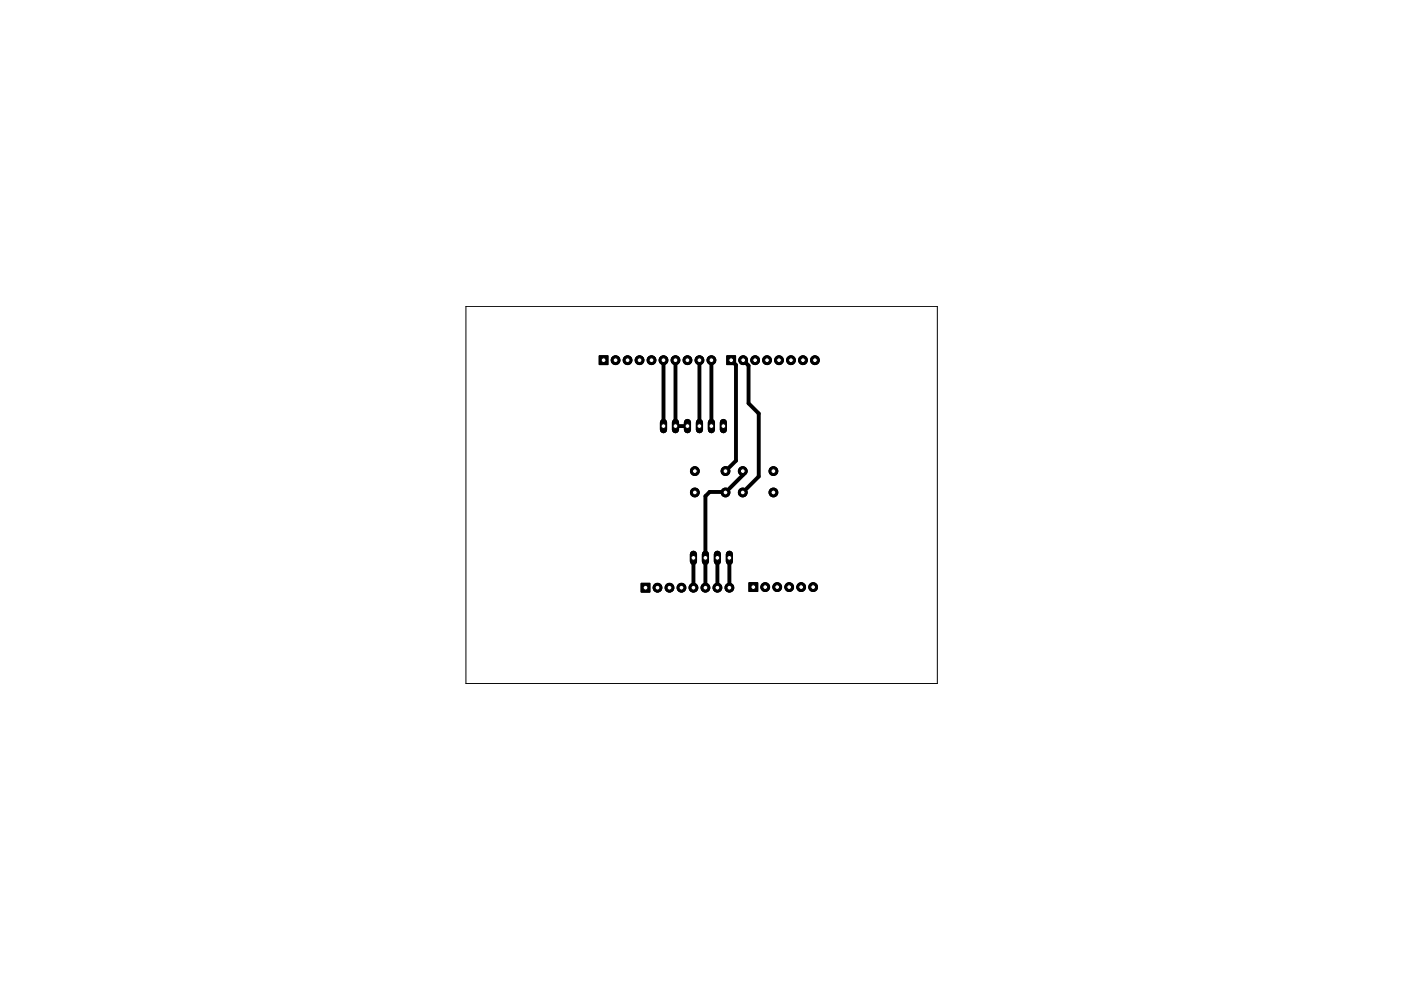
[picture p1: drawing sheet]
<svg xmlns="http://www.w3.org/2000/svg" width="297mm" height="210mm" viewBox="0 0 297 210" stroke-linecap="round" stroke-linejoin="round" font-family="sans-serif">
<path d="M140.7 76.4v13.9M143.2 76.4v13.9h2.6M148.3 76.4v13.9M150.8 76.4v13.9M155 76.4l1 1v20.3l-2.2 2.2M157.6 76.4l1.1 1.1v8l2.2 2.2v13.3l-3.4 3.4M157.5 99.9v.9l-3.7 3.6-3.3-.1-.9 .9v19.4M147 118.3v6.3M152.1 118.3v6.3M154.6 118.3v6.3" fill="none" stroke="#000" stroke-width=".83"/>
<path d="M135.9 123.7h1.9v1.8h-1.9z" fill="#000" stroke="#000" stroke-width=".21"/>
<circle cx="136.9" cy="124.6" r=".51" fill="#fff" stroke="#000" stroke-width=".21"/>
<circle cx="139.4" cy="124.6" r=".93" fill="#000" stroke="#000" stroke-width=".21"/>
<circle cx="139.4" cy="124.6" r=".51" fill="#fff" stroke="#000" stroke-width=".21"/>
<circle cx="141.9" cy="124.6" r=".93" fill="#000" stroke="#000" stroke-width=".21"/>
<circle cx="141.9" cy="124.6" r=".51" fill="#fff" stroke="#000" stroke-width=".21"/>
<circle cx="144.5" cy="124.6" r=".93" fill="#000" stroke="#000" stroke-width=".21"/>
<circle cx="144.5" cy="124.6" r=".51" fill="#fff" stroke="#000" stroke-width=".21"/>
<circle cx="147" cy="124.6" r=".93" fill="#000" stroke="#000" stroke-width=".21"/>
<circle cx="147" cy="124.6" r=".51" fill="#fff" stroke="#000" stroke-width=".21"/>
<circle cx="149.6" cy="124.6" r=".93" fill="#000" stroke="#000" stroke-width=".21"/>
<circle cx="149.6" cy="124.6" r=".51" fill="#fff" stroke="#000" stroke-width=".21"/>
<circle cx="152.1" cy="124.6" r=".93" fill="#000" stroke="#000" stroke-width=".21"/>
<circle cx="152.1" cy="124.6" r=".51" fill="#fff" stroke="#000" stroke-width=".21"/>
<circle cx="154.6" cy="124.6" r=".93" fill="#000" stroke="#000" stroke-width=".21"/>
<circle cx="154.6" cy="124.6" r=".51" fill="#fff" stroke="#000" stroke-width=".21"/>
<path d="M127 75.4h1.9v1.9h-1.9z" fill="#000" stroke="#000" stroke-width=".21"/>
<circle cx="128" cy="76.4" r=".51" fill="#fff" stroke="#000" stroke-width=".21"/>
<circle cx="130.5" cy="76.4" r=".93" fill="#000" stroke="#000" stroke-width=".21"/>
<circle cx="130.5" cy="76.4" r=".51" fill="#fff" stroke="#000" stroke-width=".21"/>
<circle cx="133.1" cy="76.4" r=".93" fill="#000" stroke="#000" stroke-width=".21"/>
<circle cx="133.1" cy="76.4" r=".51" fill="#fff" stroke="#000" stroke-width=".21"/>
<circle cx="135.6" cy="76.4" r=".93" fill="#000" stroke="#000" stroke-width=".21"/>
<circle cx="135.6" cy="76.4" r=".51" fill="#fff" stroke="#000" stroke-width=".21"/>
<circle cx="138.1" cy="76.4" r=".93" fill="#000" stroke="#000" stroke-width=".21"/>
<circle cx="138.1" cy="76.4" r=".51" fill="#fff" stroke="#000" stroke-width=".21"/>
<circle cx="140.7" cy="76.4" r=".93" fill="#000" stroke="#000" stroke-width=".21"/>
<circle cx="140.7" cy="76.4" r=".51" fill="#fff" stroke="#000" stroke-width=".21"/>
<circle cx="143.2" cy="76.4" r=".93" fill="#000" stroke="#000" stroke-width=".21"/>
<circle cx="143.2" cy="76.4" r=".51" fill="#fff" stroke="#000" stroke-width=".21"/>
<circle cx="145.8" cy="76.4" r=".93" fill="#000" stroke="#000" stroke-width=".21"/>
<circle cx="145.8" cy="76.4" r=".51" fill="#fff" stroke="#000" stroke-width=".21"/>
<circle cx="148.3" cy="76.4" r=".93" fill="#000" stroke="#000" stroke-width=".21"/>
<circle cx="148.3" cy="76.4" r=".51" fill="#fff" stroke="#000" stroke-width=".21"/>
<circle cx="150.8" cy="76.4" r=".93" fill="#000" stroke="#000" stroke-width=".21"/>
<circle cx="150.8" cy="76.4" r=".51" fill="#fff" stroke="#000" stroke-width=".21"/>
<path d="M158.8 123.5h1.9v1.9h-1.9z" fill="#000" stroke="#000" stroke-width=".21"/>
<circle cx="159.7" cy="124.5" r=".51" fill="#fff" stroke="#000" stroke-width=".21"/>
<circle cx="162.2" cy="124.5" r=".93" fill="#000" stroke="#000" stroke-width=".21"/>
<circle cx="162.2" cy="124.5" r=".51" fill="#fff" stroke="#000" stroke-width=".21"/>
<circle cx="164.8" cy="124.5" r=".93" fill="#000" stroke="#000" stroke-width=".21"/>
<circle cx="164.8" cy="124.5" r=".51" fill="#fff" stroke="#000" stroke-width=".21"/>
<circle cx="167.3" cy="124.5" r=".93" fill="#000" stroke="#000" stroke-width=".21"/>
<circle cx="167.3" cy="124.5" r=".51" fill="#fff" stroke="#000" stroke-width=".21"/>
<circle cx="169.9" cy="124.5" r=".93" fill="#000" stroke="#000" stroke-width=".21"/>
<circle cx="169.9" cy="124.5" r=".51" fill="#fff" stroke="#000" stroke-width=".21"/>
<circle cx="172.4" cy="124.5" r=".93" fill="#000" stroke="#000" stroke-width=".21"/>
<circle cx="172.4" cy="124.5" r=".51" fill="#fff" stroke="#000" stroke-width=".21"/>
<path d="M154.1 75.4h1.9v1.9h-1.9z" fill="#000" stroke="#000" stroke-width=".21"/>
<circle cx="155" cy="76.4" r=".51" fill="#fff" stroke="#000" stroke-width=".21"/>
<circle cx="157.6" cy="76.4" r=".93" fill="#000" stroke="#000" stroke-width=".21"/>
<circle cx="157.6" cy="76.4" r=".51" fill="#fff" stroke="#000" stroke-width=".21"/>
<circle cx="160.1" cy="76.4" r=".93" fill="#000" stroke="#000" stroke-width=".21"/>
<circle cx="160.1" cy="76.4" r=".51" fill="#fff" stroke="#000" stroke-width=".21"/>
<circle cx="162.6" cy="76.4" r=".93" fill="#000" stroke="#000" stroke-width=".21"/>
<circle cx="162.6" cy="76.4" r=".51" fill="#fff" stroke="#000" stroke-width=".21"/>
<circle cx="165.2" cy="76.4" r=".93" fill="#000" stroke="#000" stroke-width=".21"/>
<circle cx="165.2" cy="76.4" r=".51" fill="#fff" stroke="#000" stroke-width=".21"/>
<circle cx="167.7" cy="76.4" r=".93" fill="#000" stroke="#000" stroke-width=".21"/>
<circle cx="167.7" cy="76.4" r=".51" fill="#fff" stroke="#000" stroke-width=".21"/>
<circle cx="170.2" cy="76.4" r=".93" fill="#000" stroke="#000" stroke-width=".21"/>
<circle cx="170.2" cy="76.4" r=".51" fill="#fff" stroke="#000" stroke-width=".21"/>
<circle cx="172.8" cy="76.4" r=".93" fill="#000" stroke="#000" stroke-width=".21"/>
<circle cx="172.8" cy="76.4" r=".51" fill="#fff" stroke="#000" stroke-width=".21"/>
<path d="M152.1 117.5v1.5" fill="none" stroke="#000" stroke-width="1.5"/>
<circle cx="152.1" cy="118.3" r=".51" fill="#fff" stroke="#000" stroke-width=".21"/>
<path d="M154.6 117.5v1.5" fill="none" stroke="#000" stroke-width="1.5"/>
<circle cx="154.6" cy="118.3" r=".51" fill="#fff" stroke="#000" stroke-width=".21"/>
<path d="M147 117.5v1.5" fill="none" stroke="#000" stroke-width="1.5"/>
<circle cx="147" cy="118.3" r=".51" fill="#fff" stroke="#000" stroke-width=".21"/>
<path d="M149.6 117.5v1.5" fill="none" stroke="#000" stroke-width="1.5"/>
<circle cx="149.6" cy="118.3" r=".51" fill="#fff" stroke="#000" stroke-width=".21"/>
<path d="M140.7 89.6v1.5" fill="none" stroke="#000" stroke-width="1.5"/>
<circle cx="140.7" cy="90.3" r=".51" fill="#fff" stroke="#000" stroke-width=".21"/>
<path d="M143.2 89.6v1.5" fill="none" stroke="#000" stroke-width="1.5"/>
<circle cx="143.2" cy="90.3" r=".51" fill="#fff" stroke="#000" stroke-width=".21"/>
<path d="M145.8 89.6v1.5" fill="none" stroke="#000" stroke-width="1.5"/>
<circle cx="145.8" cy="90.3" r=".51" fill="#fff" stroke="#000" stroke-width=".21"/>
<path d="M148.3 89.6v1.5" fill="none" stroke="#000" stroke-width="1.5"/>
<circle cx="148.3" cy="90.3" r=".51" fill="#fff" stroke="#000" stroke-width=".21"/>
<path d="M150.8 89.6v1.5" fill="none" stroke="#000" stroke-width="1.5"/>
<circle cx="150.8" cy="90.3" r=".51" fill="#fff" stroke="#000" stroke-width=".21"/>
<path d="M153.4 89.6v1.5" fill="none" stroke="#000" stroke-width="1.5"/>
<circle cx="153.4" cy="90.3" r=".51" fill="#fff" stroke="#000" stroke-width=".21"/>
<circle cx="153.8" cy="104.4" r=".93" fill="#000" stroke="#000" stroke-width=".21"/>
<circle cx="153.8" cy="104.4" r=".51" fill="#fff" stroke="#000" stroke-width=".21"/>
<circle cx="147.3" cy="104.4" r=".93" fill="#000" stroke="#000" stroke-width=".21"/>
<circle cx="147.3" cy="104.4" r=".51" fill="#fff" stroke="#000" stroke-width=".21"/>
<circle cx="153.8" cy="99.9" r=".93" fill="#000" stroke="#000" stroke-width=".21"/>
<circle cx="153.8" cy="99.9" r=".51" fill="#fff" stroke="#000" stroke-width=".21"/>
<circle cx="147.3" cy="99.9" r=".93" fill="#000" stroke="#000" stroke-width=".21"/>
<circle cx="147.3" cy="99.9" r=".51" fill="#fff" stroke="#000" stroke-width=".21"/>
<circle cx="157.5" cy="99.9" r=".93" fill="#000" stroke="#000" stroke-width=".21"/>
<circle cx="157.5" cy="99.9" r=".51" fill="#fff" stroke="#000" stroke-width=".21"/>
<circle cx="164" cy="99.9" r=".93" fill="#000" stroke="#000" stroke-width=".21"/>
<circle cx="164" cy="99.9" r=".51" fill="#fff" stroke="#000" stroke-width=".21"/>
<circle cx="157.5" cy="104.4" r=".93" fill="#000" stroke="#000" stroke-width=".21"/>
<circle cx="157.5" cy="104.4" r=".51" fill="#fff" stroke="#000" stroke-width=".21"/>
<circle cx="164" cy="104.4" r=".93" fill="#000" stroke="#000" stroke-width=".21"/>
<circle cx="164" cy="104.4" r=".51" fill="#fff" stroke="#000" stroke-width=".21"/>
<path d="M135.9 123.7h1.9v1.8h-1.9z" fill="#000" stroke="#000" stroke-width=".21"/>
<circle cx="136.9" cy="124.6" r=".51" fill="#fff" stroke="#000" stroke-width=".21"/>
<circle cx="139.4" cy="124.6" r=".93" fill="#000" stroke="#000" stroke-width=".21"/>
<circle cx="139.4" cy="124.6" r=".51" fill="#fff" stroke="#000" stroke-width=".21"/>
<circle cx="141.9" cy="124.6" r=".93" fill="#000" stroke="#000" stroke-width=".21"/>
<circle cx="141.9" cy="124.6" r=".51" fill="#fff" stroke="#000" stroke-width=".21"/>
<circle cx="144.5" cy="124.6" r=".93" fill="#000" stroke="#000" stroke-width=".21"/>
<circle cx="144.5" cy="124.6" r=".51" fill="#fff" stroke="#000" stroke-width=".21"/>
<circle cx="147" cy="124.6" r=".93" fill="#000" stroke="#000" stroke-width=".21"/>
<circle cx="147" cy="124.6" r=".51" fill="#fff" stroke="#000" stroke-width=".21"/>
<circle cx="149.6" cy="124.6" r=".93" fill="#000" stroke="#000" stroke-width=".21"/>
<circle cx="149.6" cy="124.6" r=".51" fill="#fff" stroke="#000" stroke-width=".21"/>
<circle cx="152.1" cy="124.6" r=".93" fill="#000" stroke="#000" stroke-width=".21"/>
<circle cx="152.1" cy="124.6" r=".51" fill="#fff" stroke="#000" stroke-width=".21"/>
<circle cx="154.6" cy="124.6" r=".93" fill="#000" stroke="#000" stroke-width=".21"/>
<circle cx="154.6" cy="124.6" r=".51" fill="#fff" stroke="#000" stroke-width=".21"/>
<path d="M127 75.4h1.9v1.9h-1.9z" fill="#000" stroke="#000" stroke-width=".21"/>
<circle cx="128" cy="76.4" r=".51" fill="#fff" stroke="#000" stroke-width=".21"/>
<circle cx="130.5" cy="76.4" r=".93" fill="#000" stroke="#000" stroke-width=".21"/>
<circle cx="130.5" cy="76.4" r=".51" fill="#fff" stroke="#000" stroke-width=".21"/>
<circle cx="133.1" cy="76.4" r=".93" fill="#000" stroke="#000" stroke-width=".21"/>
<circle cx="133.1" cy="76.4" r=".51" fill="#fff" stroke="#000" stroke-width=".21"/>
<circle cx="135.6" cy="76.4" r=".93" fill="#000" stroke="#000" stroke-width=".21"/>
<circle cx="135.6" cy="76.4" r=".51" fill="#fff" stroke="#000" stroke-width=".21"/>
<circle cx="138.1" cy="76.4" r=".93" fill="#000" stroke="#000" stroke-width=".21"/>
<circle cx="138.1" cy="76.4" r=".51" fill="#fff" stroke="#000" stroke-width=".21"/>
<circle cx="140.7" cy="76.4" r=".93" fill="#000" stroke="#000" stroke-width=".21"/>
<circle cx="140.7" cy="76.4" r=".51" fill="#fff" stroke="#000" stroke-width=".21"/>
<circle cx="143.2" cy="76.4" r=".93" fill="#000" stroke="#000" stroke-width=".21"/>
<circle cx="143.2" cy="76.4" r=".51" fill="#fff" stroke="#000" stroke-width=".21"/>
<circle cx="145.8" cy="76.4" r=".93" fill="#000" stroke="#000" stroke-width=".21"/>
<circle cx="145.8" cy="76.4" r=".51" fill="#fff" stroke="#000" stroke-width=".21"/>
<circle cx="148.3" cy="76.4" r=".93" fill="#000" stroke="#000" stroke-width=".21"/>
<circle cx="148.3" cy="76.4" r=".51" fill="#fff" stroke="#000" stroke-width=".21"/>
<circle cx="150.8" cy="76.4" r=".93" fill="#000" stroke="#000" stroke-width=".21"/>
<circle cx="150.8" cy="76.4" r=".51" fill="#fff" stroke="#000" stroke-width=".21"/>
<path d="M158.8 123.5h1.9v1.9h-1.9z" fill="#000" stroke="#000" stroke-width=".21"/>
<circle cx="159.7" cy="124.5" r=".51" fill="#fff" stroke="#000" stroke-width=".21"/>
<circle cx="162.2" cy="124.5" r=".93" fill="#000" stroke="#000" stroke-width=".21"/>
<circle cx="162.2" cy="124.5" r=".51" fill="#fff" stroke="#000" stroke-width=".21"/>
<circle cx="164.8" cy="124.5" r=".93" fill="#000" stroke="#000" stroke-width=".21"/>
<circle cx="164.8" cy="124.5" r=".51" fill="#fff" stroke="#000" stroke-width=".21"/>
<circle cx="167.3" cy="124.5" r=".93" fill="#000" stroke="#000" stroke-width=".21"/>
<circle cx="167.3" cy="124.5" r=".51" fill="#fff" stroke="#000" stroke-width=".21"/>
<circle cx="169.9" cy="124.5" r=".93" fill="#000" stroke="#000" stroke-width=".21"/>
<circle cx="169.9" cy="124.5" r=".51" fill="#fff" stroke="#000" stroke-width=".21"/>
<circle cx="172.4" cy="124.5" r=".93" fill="#000" stroke="#000" stroke-width=".21"/>
<circle cx="172.4" cy="124.5" r=".51" fill="#fff" stroke="#000" stroke-width=".21"/>
<path d="M154.1 75.4h1.9v1.9h-1.9z" fill="#000" stroke="#000" stroke-width=".21"/>
<circle cx="155" cy="76.4" r=".51" fill="#fff" stroke="#000" stroke-width=".21"/>
<circle cx="157.6" cy="76.4" r=".93" fill="#000" stroke="#000" stroke-width=".21"/>
<circle cx="157.6" cy="76.4" r=".51" fill="#fff" stroke="#000" stroke-width=".21"/>
<circle cx="160.1" cy="76.4" r=".93" fill="#000" stroke="#000" stroke-width=".21"/>
<circle cx="160.1" cy="76.4" r=".51" fill="#fff" stroke="#000" stroke-width=".21"/>
<circle cx="162.6" cy="76.4" r=".93" fill="#000" stroke="#000" stroke-width=".21"/>
<circle cx="162.6" cy="76.4" r=".51" fill="#fff" stroke="#000" stroke-width=".21"/>
<circle cx="165.2" cy="76.4" r=".93" fill="#000" stroke="#000" stroke-width=".21"/>
<circle cx="165.2" cy="76.4" r=".51" fill="#fff" stroke="#000" stroke-width=".21"/>
<circle cx="167.7" cy="76.4" r=".93" fill="#000" stroke="#000" stroke-width=".21"/>
<circle cx="167.7" cy="76.4" r=".51" fill="#fff" stroke="#000" stroke-width=".21"/>
<circle cx="170.2" cy="76.4" r=".93" fill="#000" stroke="#000" stroke-width=".21"/>
<circle cx="170.2" cy="76.4" r=".51" fill="#fff" stroke="#000" stroke-width=".21"/>
<circle cx="172.8" cy="76.4" r=".93" fill="#000" stroke="#000" stroke-width=".21"/>
<circle cx="172.8" cy="76.4" r=".51" fill="#fff" stroke="#000" stroke-width=".21"/>
<path d="M152.1 117.5v1.5" fill="none" stroke="#000" stroke-width="1.5"/>
<circle cx="152.1" cy="118.3" r=".51" fill="#fff" stroke="#000" stroke-width=".21"/>
<path d="M154.6 117.5v1.5" fill="none" stroke="#000" stroke-width="1.5"/>
<circle cx="154.6" cy="118.3" r=".51" fill="#fff" stroke="#000" stroke-width=".21"/>
<path d="M147 117.5v1.5" fill="none" stroke="#000" stroke-width="1.5"/>
<circle cx="147" cy="118.3" r=".51" fill="#fff" stroke="#000" stroke-width=".21"/>
<path d="M149.6 117.5v1.5" fill="none" stroke="#000" stroke-width="1.5"/>
<circle cx="149.6" cy="118.3" r=".51" fill="#fff" stroke="#000" stroke-width=".21"/>
<path d="M140.7 89.6v1.5" fill="none" stroke="#000" stroke-width="1.5"/>
<circle cx="140.7" cy="90.3" r=".51" fill="#fff" stroke="#000" stroke-width=".21"/>
<path d="M143.2 89.6v1.5" fill="none" stroke="#000" stroke-width="1.5"/>
<circle cx="143.2" cy="90.3" r=".51" fill="#fff" stroke="#000" stroke-width=".21"/>
<path d="M145.8 89.6v1.5" fill="none" stroke="#000" stroke-width="1.5"/>
<circle cx="145.8" cy="90.3" r=".51" fill="#fff" stroke="#000" stroke-width=".21"/>
<path d="M148.3 89.6v1.5" fill="none" stroke="#000" stroke-width="1.5"/>
<circle cx="148.3" cy="90.3" r=".51" fill="#fff" stroke="#000" stroke-width=".21"/>
<path d="M150.8 89.6v1.5" fill="none" stroke="#000" stroke-width="1.5"/>
<circle cx="150.8" cy="90.3" r=".51" fill="#fff" stroke="#000" stroke-width=".21"/>
<path d="M153.4 89.6v1.5" fill="none" stroke="#000" stroke-width="1.5"/>
<circle cx="153.4" cy="90.3" r=".51" fill="#fff" stroke="#000" stroke-width=".21"/>
<circle cx="153.8" cy="104.4" r=".93" fill="#000" stroke="#000" stroke-width=".21"/>
<circle cx="153.8" cy="104.4" r=".51" fill="#fff" stroke="#000" stroke-width=".21"/>
<circle cx="147.3" cy="104.4" r=".93" fill="#000" stroke="#000" stroke-width=".21"/>
<circle cx="147.3" cy="104.4" r=".51" fill="#fff" stroke="#000" stroke-width=".21"/>
<circle cx="153.8" cy="99.9" r=".93" fill="#000" stroke="#000" stroke-width=".21"/>
<circle cx="153.8" cy="99.9" r=".51" fill="#fff" stroke="#000" stroke-width=".21"/>
<circle cx="147.3" cy="99.9" r=".93" fill="#000" stroke="#000" stroke-width=".21"/>
<circle cx="147.3" cy="99.9" r=".51" fill="#fff" stroke="#000" stroke-width=".21"/>
<circle cx="157.5" cy="99.9" r=".93" fill="#000" stroke="#000" stroke-width=".21"/>
<circle cx="157.5" cy="99.9" r=".51" fill="#fff" stroke="#000" stroke-width=".21"/>
<circle cx="164" cy="99.9" r=".93" fill="#000" stroke="#000" stroke-width=".21"/>
<circle cx="164" cy="99.9" r=".51" fill="#fff" stroke="#000" stroke-width=".21"/>
<circle cx="157.5" cy="104.4" r=".93" fill="#000" stroke="#000" stroke-width=".21"/>
<circle cx="157.5" cy="104.4" r=".51" fill="#fff" stroke="#000" stroke-width=".21"/>
<circle cx="164" cy="104.4" r=".93" fill="#000" stroke="#000" stroke-width=".21"/>
<circle cx="164" cy="104.4" r=".51" fill="#fff" stroke="#000" stroke-width=".21"/>
<path d="M98.8 65h99.9v79.9h-99.9z" fill="none" stroke="#000" stroke-width=".21"/>
</svg>
